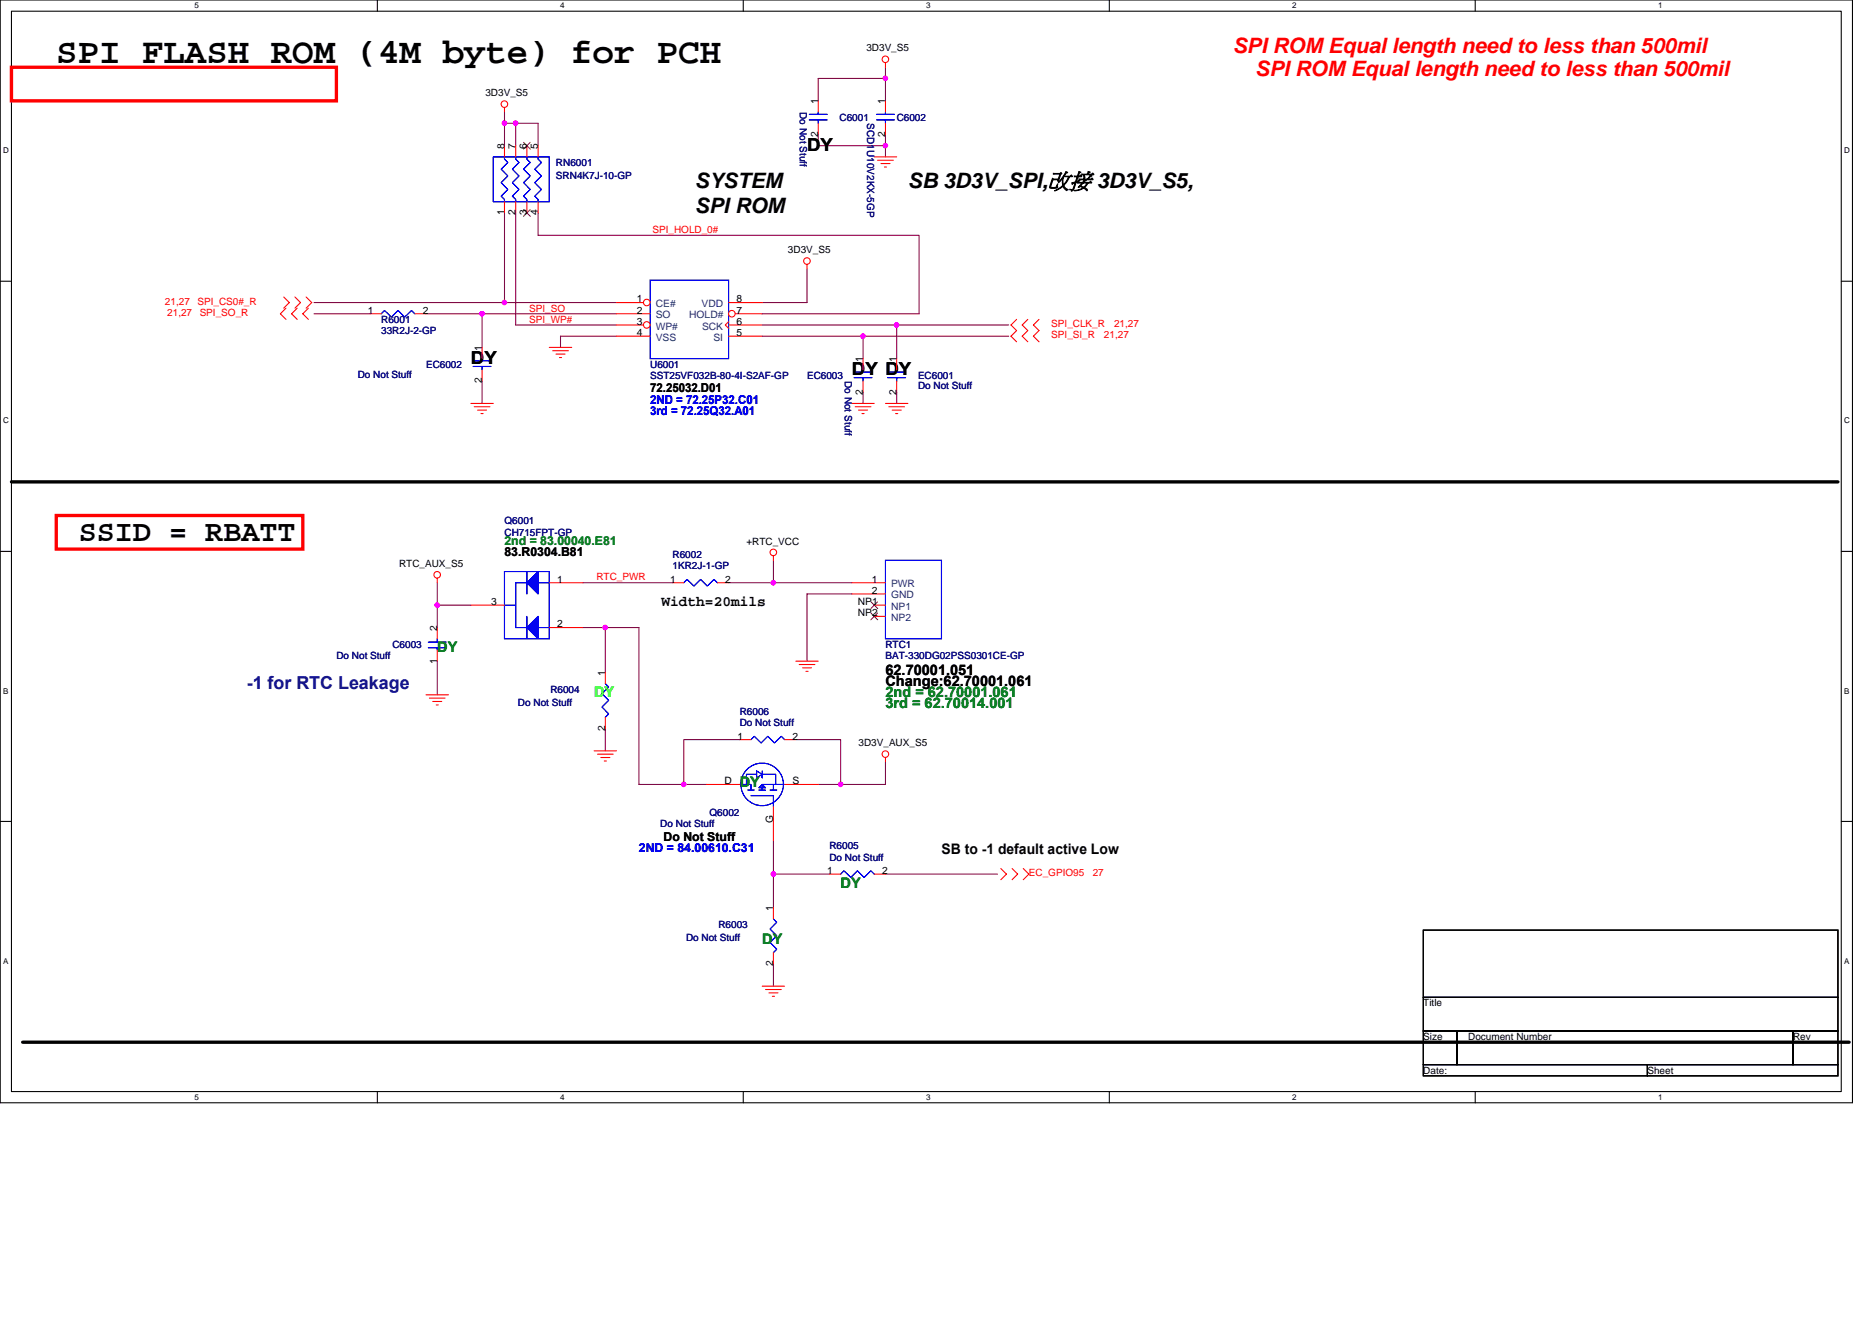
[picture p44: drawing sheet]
<svg xmlns="http://www.w3.org/2000/svg" width="297mm" height="210mm" viewBox="0 0 297 210" stroke-linecap="round" stroke-linejoin="round" font-family="sans-serif">
<defs><g id="words">
<text font-size="5.7" x="8.9" y="10.1">SPI FLASH ROM (4M byte) for PCH</text>
<text font-size="4.8" x="12.5" y="85.8">SSID = RBATT</text>
<g font-size="3.4" fill="#f00">
<text x="195.6" y="8.4">SPI ROM Equal length need to less than 500mil</text>
<text x="199.2" y="12">SPI ROM Equal length need to less than 500mil</text>
</g>
<g font-size="3.4">
<text x="110.3" y="29.8">SYSTEM</text>
<text x="144.1" y="29.8">SB 3D3V_SPI,改接 3D3V_S5,</text>
<text x="110.3" y="33.7">SPI ROM</text>
</g>
<g font-size="2.8">
<text x="128.1" y="24">DY</text>
<text x="74.7" y="57.8">DY</text>
<text x="135.2" y="59.5">DY DY</text>
</g>
<text font-size="2.8" fill="#0000a0" x="39.2" y="109.3">-1 for RTC Leakage</text>
<g font-size="2.3">
<text x="104.9" y="96.2">Width=20mils</text>
<text x="140.5" y="107">62.70001.051</text>
<text x="140.5" y="108.8">Change:62.70001.061</text>
<text x="149.4" y="135.5">SB to -1 default active Low</text>
</g>
<g font-size="2.3" fill="#008000">
<text x="69.4" y="103.5">DY</text>
<text x="140.5" y="110.6">2nd = 62.70001.061</text>
<text x="140.5" y="112.4">3rd = 62.70014.001</text>
<text x="117.4" y="124.8">DY</text>
<text x="133.4" y="140.8">DY</text>
<text x="120.9" y="149.7">DY</text>
</g>
<text font-size="2.3" fill="#0f0" x="94.3" y="110.6">DY</text>
<g font-size="1.9" fill="#00f">
<text x="103.2" y="64.1">2ND = 72.25P32.C01</text>
<text x="103.2" y="65.8">3rd = 72.25Q32.A01</text>
<text x="101.4" y="135.2">2ND = 84.00610.C31</text>
</g>
<g font-size="1.9">
<text x="103.2" y="62.3">72.25032.D01</text>
<text x="80" y="88.2">83.R0304.B81</text>
<text x="105.3" y="133.4">Do Not Stuff</text>
</g>
<text font-size="1.9" fill="#008040" x="80" y="86.4">2nd = 83.00040.E81</text>
<g font-size="1.6">
<text x="137.5" y="8.2">3D3V_S5</text>
<text x="77" y="15.3">3D3V_S5</text>
<text x="129.8" y="16.5" transform="rotate(-90 129.8 16.5)">1</text>
<text x="140.5" y="16.5" transform="rotate(-90 140.5 16.5)">1</text>
<text x="80" y="23.6" transform="rotate(-90 80 23.6)">8</text>
<text x="81.8" y="23.6" transform="rotate(-90 81.8 23.6)">7</text>
<text x="83.6" y="23.6" transform="rotate(-90 83.6 23.6)">6</text>
<text x="85.4" y="23.6" transform="rotate(-90 85.4 23.6)">5</text>
<text x="129.8" y="21.7" transform="rotate(-90 129.8 21.7)">2</text>
<text x="140.5" y="21.7" transform="rotate(-90 140.5 21.7)">2</text>
<text x="80" y="34.2" transform="rotate(-90 80 34.2)">1</text>
<text x="81.8" y="34.2" transform="rotate(-90 81.8 34.2)">2</text>
<text x="83.6" y="34.2" transform="rotate(-90 83.6 34.2)">3</text>
<text x="85.4" y="34.2" transform="rotate(-90 85.4 34.2)">4</text>
<text x="125" y="40.2">3D3V_S5</text>
<text x="101" y="48">1</text>
<text x="116.9" y="48">8</text>
<text x="58.4" y="49.8">1</text>
<text x="67.1" y="49.8">2</text>
<text x="101" y="49.8">2</text>
<text x="101" y="51.5">3</text>
<text x="101" y="53.3">4</text>
<text x="116.9" y="49.8">7</text>
<text x="116.9" y="53.3">5</text>
<text x="116.9" y="51.5">6</text>
<text x="76.5" y="55.6" transform="rotate(-90 76.5 55.6)">1</text>
<text x="136.9" y="57.4" transform="rotate(-90 136.9 57.4)">1</text>
<text x="142.3" y="57.4" transform="rotate(-90 142.3 57.4)">1</text>
<text x="76.5" y="60.8" transform="rotate(-90 76.5 60.8)">2</text>
<text x="136.9" y="62.6" transform="rotate(-90 136.9 62.6)">2</text>
<text x="142.3" y="62.6" transform="rotate(-90 142.3 62.6)">2</text>
<text x="63.3" y="90">RTC_AUX_S5</text>
<text x="118.4" y="86.4">+RTC_VCC</text>
<text x="77.9" y="96">3</text>
<text x="88.4" y="92.4">1</text>
<text x="106.4" y="92.4">1</text>
<text x="115.1" y="92.4">2</text>
<text x="136.1" y="96">NP1</text>
<text x="138.4" y="92.4">1</text>
<text x="138.4" y="94.2">2</text>
<text x="69.4" y="100.1" transform="rotate(-90 69.4 100.1)">2</text>
<text x="88.4" y="99.5">2</text>
<text x="136.1" y="97.8">NP2</text>
<text x="69.4" y="105.3" transform="rotate(-90 69.4 105.3)">1</text>
<text x="96" y="107.2" transform="rotate(-90 96 107.2)">1</text>
<text x="96" y="116" transform="rotate(-90 96 116)">2</text>
<text x="117" y="117.3">1</text>
<text x="125.7" y="117.3">2</text>
<text x="136.2" y="118.4">3D3V_AUX_S5</text>
<text x="115" y="124.4">D</text>
<text x="125.7" y="124.4">S</text>
<text x="122.7" y="130.5" transform="rotate(-90 122.7 130.5)">G</text>
<text x="131.3" y="138.7">1</text>
<text x="140" y="138.7">2</text>
<text x="122.7" y="144.5" transform="rotate(-90 122.7 144.5)">1</text>
<text x="122.7" y="153.3" transform="rotate(-90 122.7 153.3)">2</text>
<text x="225.8" y="159.7">Title</text>
<text x="225.8" y="165">Size</text>
<text x="233" y="165">Document Number</text>
<text x="284.5" y="165">Rev</text>
<text x="225.8" y="170.3">Date:</text>
<text x="261.4" y="170.3">Sheet</text>
</g>
<g font-size="1.6" fill="#000080">
<text x="126.9" y="17.8" transform="rotate(90 126.9 17.8)">Do Not Stuff</text>
<text x="133.2" y="19.2">C6001</text>
<text x="137.6" y="19.6" transform="rotate(90 137.6 19.6)">SCD1U10V2KX-5GP</text>
<text x="142.3" y="19.2">C6002</text>
<text x="88.2" y="26.3">RN6001</text>
<text x="88.2" y="28.4">SRN4K7J-10-GP</text>
<text x="60.5" y="51.2">R6001</text>
<text x="60.5" y="53">33R2J-2-GP</text>
<text x="56.8" y="59.9">Do Not Stuff</text>
<text x="67.6" y="58.3">EC6002</text>
<text x="103.2" y="58.3">U6001</text>
<text x="103.2" y="60.1">SST25VF032B-80-4I-S2AF-GP</text>
<text x="128.1" y="60.1">EC6003</text>
<text x="134" y="60.5" transform="rotate(90 134 60.5)">Do Not Stuff</text>
<text x="145.7" y="60.1">EC6001</text>
<text x="145.7" y="61.7">Do Not Stuff</text>
<text x="80" y="83.2">Q6001</text>
<text x="80" y="85">CH715FPT-GP</text>
<text x="106.7" y="88.5">R6002</text>
<text x="106.7" y="90.3">1KR2J-1-GP</text>
<text x="53.4" y="104.5">Do Not Stuff</text>
<text x="62.3" y="102.8">C6003</text>
<text x="140.5" y="102.8">RTC1</text>
<text x="140.5" y="104.5">BAT-330DG02PSS0301CE-GP</text>
<text x="82.2" y="112">Do Not Stuff</text>
<text x="87.3" y="109.9">R6004</text>
<text x="117.4" y="113.4">R6006</text>
<text x="117.4" y="115.2">Do Not Stuff</text>
<text x="104.8" y="131.2">Do Not Stuff</text>
<text x="112.6" y="129.4">Q6002</text>
<text x="131.6" y="134.8">R6005</text>
<text x="131.6" y="136.5">Do Not Stuff</text>
<text x="108.9" y="149.4">Do Not Stuff</text>
<text x="114" y="147.2">R6003</text>
</g>
<g font-size="1.6" fill="#f00">
<text x="103.5" y="37">SPI_HOLD_0#</text>
<text x="26.2" y="48.4">21,27</text>
<text x="26.5" y="50.1">21,27</text>
<text x="31.3" y="48.4">SPI_CS0#_R</text>
<text x="31.7" y="50.1">SPI_SO_R</text>
<text x="84" y="49.4">SPI_SO</text>
<text x="84" y="51.2">SPI_WP#</text>
<text x="166.8" y="51.9">SPI_CLK_R</text>
<text x="166.8" y="53.7">SPI_SI_R</text>
<text x="175.2" y="53.7">21,27</text>
<text x="176.8" y="51.9">21,27</text>
<text x="94.6" y="92.1">RTC_PWR</text>
<text x="163.3" y="139">EC_GPIO95</text>
<text x="173.4" y="139">27</text>
</g>
<g font-size="1.6" fill="#004080">
<text x="104.1" y="48.7">CE#</text>
<text x="104.1" y="50.5">SO</text>
<text x="104.1" y="52.3">WP#</text>
<text x="109.4" y="50.5">HOLD#</text>
<text x="111.3" y="48.7">VDD</text>
<text x="111.4" y="52.3">SCK</text>
<text x="104.1" y="54.1">VSS</text>
<text x="113.2" y="54.1">SI</text>
<text x="141.4" y="93.2">PWR</text>
<text x="141.4" y="95">GND</text>
<text x="141.4" y="96.7">NP1</text>
<text x="141.4" y="98.5">NP2</text>
</g>
<g font-size="1.3">
<text x="30.8" y="1.3">5</text>
<text x="88.9" y="1.3">4</text>
<text x="147" y="1.3">3</text>
<text x="205" y="1.3">2</text>
<text x="263.1" y="1.3">1</text>
<text x=".5" y="24.3">D</text>
<text x="292.6" y="24.3">D</text>
<text x=".5" y="67.2">C</text>
<text x="292.6" y="67.2">C</text>
<text x=".5" y="110">B</text>
<text x="292.6" y="110">B</text>
<text x=".5" y="152.9">A</text>
<text x="292.6" y="152.9">A</text>
<text x="30.8" y="174.5">5</text>
<text x="88.9" y="174.5">4</text>
<text x="147" y="174.5">3</text>
<text x="205" y="174.5">2</text>
<text x="263.1" y="174.5">1</text>
</g>
</g></defs>
<path d="M0 0h293.9v175h-293.9zM1.8 1.8h290.4v171.4h-290.4z" fill="none" stroke="#000" stroke-width=".17"/>
<g fill="#fff">
<path d="M30.8 .2h.7v1.4h-.7z"/>
<path d="M30.8 173.4h.7v1.4h-.7z"/>
</g>
<path d="M59.9 0v1.8M59.9 173.2v1.8" fill="none" stroke="#000" stroke-width=".17"/>
<g fill="#fff">
<path d="M88.9 .2h.7v1.4h-.7z"/>
<path d="M88.9 173.4h.7v1.4h-.7z"/>
</g>
<path d="M117.9 0v1.8M117.9 173.2v1.8" fill="none" stroke="#000" stroke-width=".17"/>
<g fill="#fff">
<path d="M147 .2h.7v1.4h-.7z"/>
<path d="M147 173.4h.7v1.4h-.7z"/>
</g>
<path d="M176 0v1.8M176 173.2v1.8" fill="none" stroke="#000" stroke-width=".17"/>
<g fill="#fff">
<path d="M205 .2h.7v1.4h-.7z"/>
<path d="M205 173.4h.7v1.4h-.7z"/>
</g>
<path d="M234.1 0v1.8M234.1 173.2v1.8" fill="none" stroke="#000" stroke-width=".17"/>
<g fill="#fff">
<path d="M263.1 .2h.7v1.4h-.7z"/>
<path d="M263.1 173.4h.7v1.4h-.7z"/>
<path d="M.5 23.2h.9v1.4h-.9z"/>
<path d="M292.6 23.2h.9v1.4h-.9z"/>
<path d="M.5 66h.9v1.5h-.9z"/>
<path d="M292.6 66h.9v1.5h-.9z"/>
</g>
<path d="M0 44.6h1.8M292.2 44.6h1.7" fill="none" stroke="#000" stroke-width=".17"/>
<g fill="#fff">
<path d="M.5 108.9h.8v1.4h-.8z"/>
<path d="M292.6 108.9h.9v1.4h-.9z"/>
</g>
<path d="M0 87.5h1.8M292.2 87.5h1.7" fill="none" stroke="#000" stroke-width=".17"/>
<g fill="#fff">
<path d="M.5 151.7h.8v1.5h-.8z"/>
<path d="M292.6 151.7h.9v1.5h-.9z"/>
</g>
<path d="M0 130.3h1.8M292.2 130.3h1.7M225.8 147.6h65.8v10.6h-65.8zM225.8 158.2h65.8v5.4h-65.8zM225.8 163.6h5.4v5.3h-5.4zM225.8 168.9h35.6v1.8h-35.6zM231.2 163.6h53.3v5.3h-53.3zM261.4 168.9h30.2v1.8h-30.2zM284.5 163.6h7.1v5.3h-7.1z" fill="none" stroke="#000" stroke-width=".17"/>
<g fill="none" stroke="#800040" stroke-width=".17">
<path d="M80 19.6h5.4v3.5M80 17.8v5.3M81.8 19.6v3.5M140.5 12.4h-10.7v3.6M140.5 10.7v5.3M80 33.8v14.2M81.8 33.8v17.8h16M85.4 33.8v3.5h60.4v12.5h-24.9M129.8 21.3v1.8h10.7M140.5 21.3v3.6M49.8 48h48M49.8 49.8h8.9"/>
<path d="M76.5 49.8v5.3M97.8 53.3h-8.9v1.8M97.8 49.8h-30.2M120.9 51.6h21.4v5.3M120.9 53.3h39.2M128.1 42.7v5.3h-7.2M136.9 53.3v3.6M142.3 51.6h17.8M76.5 60.5v3.5M136.9 62.2v1.8M142.3 62.2v1.8M69.4 96h5.3"/>
<path d="M69.4 92.5v7.1M92.5 92.5h14.2M92.5 99.6h8.9v24.9h7.1v-7.2h8.9M96.1 99.6v7.1M115.6 92.5h19.6M122.7 88.9v3.6M135.2 94.2h-7.1v10.7M69.4 104.9v5.3M96.1 115.6v3.5M126.3 117.3h7.1v7.2M108.5 124.5h3.6M122.7 133.3v5.4"/>
<path d="M131.6 138.7h-8.9v5.3M140.5 120.9v3.6h-10.7M140.5 138.7h17.8M122.7 152.9v3.6"/>
</g>
<g fill="#f0f" stroke="#f0f" stroke-width=".17">
<circle cx="69.4" cy="96" r=".35"/>
<circle cx="122.7" cy="92.4" r=".35"/>
<circle cx="140.5" cy="12.4" r=".35"/>
<circle cx="140.5" cy="23.1" r=".35"/>
<circle cx="76.5" cy="49.8" r=".35"/>
<circle cx="142.3" cy="51.5" r=".35"/>
<circle cx="136.9" cy="53.3" r=".35"/>
<circle cx="80" cy="48" r=".35"/>
<circle cx="80" cy="19.5" r=".35"/>
<circle cx="81.8" cy="19.5" r=".35"/>
<circle cx="108.5" cy="124.4" r=".35"/>
<circle cx="96" cy="99.6" r=".35"/>
<circle cx="122.7" cy="138.7" r=".35"/>
<circle cx="133.4" cy="124.4" r=".35"/>
</g>
<g fill="none" stroke="#f00" stroke-width=".17">
<path d="M80 17.1v.7M129.8 16v1.8M129.8 19.6v1.7M140.5 9.9v.8M80 23.1v1.8M80 32v1.8M81.8 23.1v1.8M81.8 32v1.8M83.6 23.1v1.8M83.6 32v1.8M85.4 23.1v1.8M85.4 32v1.8"/>
<path d="M138.7 24.9h3.6M139.3 25.4h2.4M139.8 26h1.4M140.3 26.5h.4M45 47.1l.9 .9-.9 .9M45.4 48.9l-.9 .9 .9 .9M46.8 47.1l.9 .9-.9 .9M47.2 48.9l-.9 .9 .9 .9M48.6 47.1l.9 .9-.9 .9M48.9 48.9l-.9 .9 .9 .9M76.5 55.1v1.8M76.5 58.7v1.8"/>
<path d="M87.2 55.1h3.5M87.7 55.6h2.5M88.2 56.2h1.5M88.8 56.7h.3M128.1 42v.7M142.3 56.9v1.8M161.3 50.7l-.9 .9 .9 .9-.9 .8 .9 .9M163.1 50.7l-.9 .9 .9 .9-.9 .8 .9 .9M164.9 50.7l-.9 .9 .9 .9-.9 .8 .9 .9M74.7 64h3.6M75.2 64.5h2.5M75.8 65.1h1.4"/>
<path d="M76.3 65.6h.4M135.2 64h3.5M135.7 64.5h2.5M136.2 65.1h1.5M136.8 65.6h.3M140.5 64h3.6M141 64.5h2.5M141.6 65.1h1.4M142.1 65.6h.3M142.3 60.5v1.7M69.4 91.7v.8M69.4 99.6v1.7"/>
<path d="M122.7 88.2v.7M67.6 110.2h3.6M68.1 110.8h2.5M68.7 111.3h1.4M69.2 111.8h.4M69.4 103.1v1.8M94.3 119.1h3.5M94.8 119.7h2.5M117.4 117.3h1.8M124.5 117.3h1.8M126.3 104.9h3.5M126.8 105.4h2.5"/>
<path d="M127.3 106h1.5M127.9 106.5h.3M95.3 120.2h1.5M95.9 120.7h.3M140.5 120.2v.7M158.8 137.8l.9 .9-.9 .9M160.6 137.8l.9 .9-.9 .9M162.4 137.8l.9 .9-.9 .9M120.9 156.5h3.6M121.5 157h2.5M122 157.5h1.4M122.6 158.1h.3"/>
<path d="M122.7 144v1.8M122.7 151.1v1.8"/>
<circle cx="80" cy="16.5" r=".52"/>
<circle cx="140.5" cy="9.4" r=".52"/>
<circle cx="128" cy="41.4" r=".52"/>
<circle cx="69.4" cy="91.2" r=".52"/>
<circle cx="122.7" cy="87.6" r=".52"/>
<circle cx="140.5" cy="119.6" r=".52"/>
</g>
<path d="M1.8 76.5h289.8M3.6 165.4h289.8" fill="none" stroke="#000" stroke-width=".53"/>
<path d="M1.8 10.7h51.6v5.3h-51.6zM8.9 81.8h39.1v5.3h-39.1z" fill="none" stroke="#f00" stroke-width=".53"/>
<g fill="none" stroke="#00f" stroke-width=".17">
<path d="M128.4 18.1h2.9M128.4 19h2.9M129.8 17.8v.3M129.8 19v.6M78.3 24.9h8.9v7.1h-8.9zM80 24.9v.4l.6 .5-1.1 1 1.1 1.1-1.1 1.1 1.1 1.1-1.1 1 .5 .5v.4M81.8 24.9v.4l.6 .5-1.1 1 1.1 1.1-1.1 1.1 1.1 1.1-1.1 1 .5 .5v.4M83.6 24.9v.4l.5 .5-1 1 1 1.1-1 1.1 1 1.1-1 1 .5 .5v.4M85.4 24.9v.4l.5 .5-1 1 1 1.1-1 1.1 1 1.1-1 1 .5 .5v.4M75.1 57.3h2.8M75.1 58.1h2.8M76.5 56.9v.4"/>
<path d="M76.5 58.1v.6M103.2 44.4h12.4v12.5h-12.4zM140.9 59h2.8M140.9 59.9h2.8M142.3 58.7v.3M142.3 59.9v.6M68 102.8h2.8M68 101.9h2.8M69.4 101.3v.6M69.4 102.8v.3M119.2 117.3l.5-.5 1.1 1.1 1-1.1 1.1 1.1 1.1-1.1 .5 .5M122.7 145.8l.6 .5-1.1 1.1 1.1 1.1-1.1 1 1.1 1.1-.6 .5"/>
</g>
<path d="M83.1 33.3l1.1 1M83.1 22.6l1.1 1.1M84.1 33.3l-1 1M84.1 22.6l-1 1.1" fill="none" stroke="#804000" stroke-width=".16"/>
<circle cx="102.6" cy="48" r=".52" fill="#fff" stroke="#f00" stroke-width=".17"/>
<path d="M97.8 48h4.3M97.8 49.8h5.4" fill="none" stroke="#f00" stroke-width=".17"/>
<circle cx="102.6" cy="51.6" r=".52" fill="#fff" stroke="#f00" stroke-width=".17"/>
<path d="M97.8 51.6h4.3M97.8 53.3h5.4M115.6 51l-.5 .6 .5 .5M115.6 51.6h5.3M115.6 53.3h5.3" fill="none" stroke="#f00" stroke-width=".17"/>
<circle cx="116.1" cy="49.8" r=".52" fill="#fff" stroke="#f00" stroke-width=".17"/>
<g fill="none" stroke="#f00" stroke-width=".17">
<path d="M140.5 16v1.8M140.5 19.6v1.7M58.7 49.8h1.8M65.8 49.8h1.8M115.6 48h5.3M116.7 49.8h4.2M136.9 56.9v1.8M136.9 60.5v1.7M74.7 96h5.3M87.2 92.5h5.3M87.2 99.6h5.3M106.7 92.5h1.8"/>
<path d="M113.8 92.5h1.8M135.2 92.5h5.3M135.2 94.2h5.3M138.7 96h1.8M138.7 97.8h1.8M96.1 106.7v1.8M96.1 113.8v1.8M112.1 124.5h5.3M122.7 128v5.4M124.5 124.5h5.3M131.6 138.7h1.8M138.7 138.7h1.8"/>
</g>
<g fill="none" stroke="#00f" stroke-width=".17">
<path d="M139.1 18.1h2.8M139.1 19h2.8M140.5 17.8v.3M140.5 19v.6M60.5 49.8l.5-.5 1.1 1 1.1-1 1 1 1.1-1 .5 .5M135.5 59h2.9M135.5 59.9h2.9M136.9 58.7v.3M136.9 59.9v.6M80 90.7h7.2v10.6h-7.2zM80 96h1.8M83.6 92.5h-1.8v7.1h1.8"/>
<path d="M83.6 90.7v3.5M83.6 97.8v3.5M85.4 99.6h1.8M85.4 92.5h1.8M108.5 92.5l.5-.6 1.1 1.1 1.1-1.1 1 1.1 1.1-1.1 .5 .6M140.5 88.9h8.9v12.4h-8.9zM96.1 108.5l.5 .5-1.1 1.1 1.1 1-1.1 1.1 1.1 1.1-.5 .5M117.4 124.5h1.8v.8M118.6 125.3h1.1M119.2 126.2h3.5v1.8M120.1 122.9h-1.7v1.6M120.1 122.3l.8 .6-.8 .5z"/>
<path d="M120.4 125l.5-.5 .6 .5zM120.4 125.3h1.1M120.9 122.3v1.1v-.5h2.2v1.6M122.2 125.3h1.1M122.7 124.5h-1.8v.8M124.5 124.5h-1.8v.8M133.4 138.7l.5-.5 1.1 1 1.1-1 1 1 1.1-1 .5 .5"/>
<circle cx="120.9" cy="124.4" r="3.4"/>
</g>
<g fill="#00f" stroke="#00f" stroke-width=".17">
<path d="M85.4 90.7v3.5l-1.8-1.7z"/>
<path d="M85.4 97.8v3.5l-1.8-1.7z"/>
</g>
<path d="M138.2 95.5l1.1 1.1M138.2 97.3l1.1 1M139.3 95.5l-1.1 1.1M139.3 97.3l-1.1 1" fill="none" stroke="#804000" stroke-width=".16"/>
<g fill="#f0f" stroke="#f0f" stroke-width=".17">
<circle cx="69.4" cy="96" r=".35"/>
<circle cx="122.7" cy="92.4" r=".35"/>
<circle cx="140.5" cy="12.4" r=".35"/>
<circle cx="140.5" cy="23.1" r=".35"/>
<circle cx="76.5" cy="49.8" r=".35"/>
<circle cx="142.3" cy="51.5" r=".35"/>
<circle cx="136.9" cy="53.3" r=".35"/>
<circle cx="80" cy="48" r=".35"/>
<circle cx="80" cy="19.5" r=".35"/>
<circle cx="81.8" cy="19.5" r=".35"/>
<circle cx="108.5" cy="124.4" r=".35"/>
<circle cx="96" cy="99.6" r=".35"/>
<circle cx="122.7" cy="138.7" r=".35"/>
<circle cx="133.4" cy="124.4" r=".35"/>
</g>
<use href="#words"/>
</svg>
